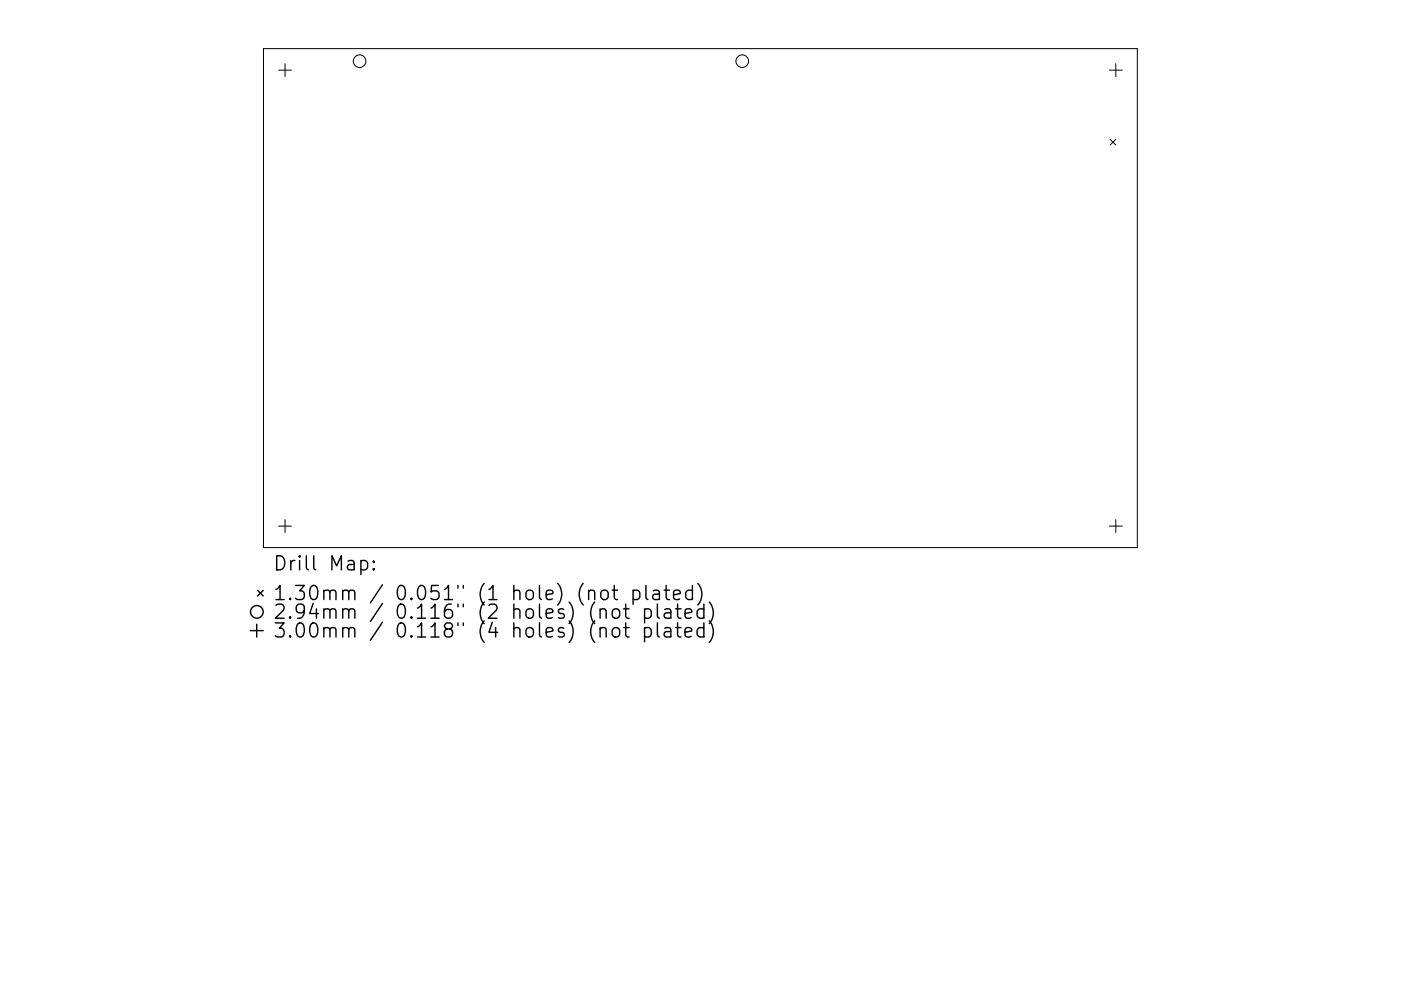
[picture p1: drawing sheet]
<svg xmlns="http://www.w3.org/2000/svg" width="297mm" height="210mm" viewBox="0 0 297 210" stroke-linecap="round" stroke-linejoin="round" font-family="sans-serif">
<defs><g id="words">
<g font-size="4.2">
<text x="57.8" y="121.1">Drill Map:</text>
<text x="57.8" y="127.4">1.30mm / 0.051&quot; (1 hole) (not plated)</text>
<text x="57.8" y="131.3">2.94mm / 0.116&quot; (2 holes) (not plated)</text>
<text x="57.8" y="135.3">3.00mm / 0.118&quot; (4 holes) (not plated)</text>
</g>
</g></defs>
<g fill="none" stroke="#000" stroke-width=".21">
<path d="M55.9 10.3h185.2v105.9h-185.2zM59.1 14.9h2.7M60.4 13.5v2.7M235.2 14.9h2.7M236.6 13.5v2.7M235.4 29.6l1.2 1.2M236.6 29.6l-1.2 1.2M59.1 111.6h2.7M60.4 110.3v2.7M235.2 111.6h2.7M236.6 110.3v2.7"/>
<circle cx="76.2" cy="13" r="1.34"/>
<circle cx="157.4" cy="13" r="1.34"/>
</g>
<g fill="none" stroke="#000" stroke-width=".3">
<path d="M76.5 119.1l.9-.2 .5 .6v.8l-.2 .5-.3 .1-.9-.1M79.2 119.1l.2 .1-.2 .1-.1-.1 .1-.1v.2M53.1 133.8h2.7M54.4 132.4v2.8M54.6 125.3l1.2 1.1M55.8 125.3l-1.2 1.1M79.2 120.6l.2 .2-.2 .1-.1-.1 .1-.2v.3M127.5 125.5a.81 .81 0 0 1 .8-.3 .81 .81 0 0 1 .6 .6v.8a.81 .81 0 0 1-.7 .6 .81 .81 0 0 1-.8-.6v-.8zM129.8 125.2h1.1M130.1 129.3a.81 .81 0 0 1 1.3 .4v.9a.81 .81 0 0 1-.8 .6 .81 .81 0 0 1-.8-.6v-.9zM130.1 133.3a.81 .81 0 0 1 1.3 .4v.9a.81 .81 0 0 1-.8 .6 .81 .81 0 0 1-.8-.6v-.9zM130.2 124.2v2.6l.2 .3 .5 .1"/>
<path d="M132.2 129.2h1.2M132.2 133.2h1.2M132.7 128.2v2.5l.1 .3 .6 .2M132.7 132.2v2.5l.1 .3 .6 .2M134.2 125.4l.9-.2 .6 .6v.8l-.3 .5-.3 .1-.9-.1M134.2 125.2v3M136.7 129.3l.8-.1 .6 .5v.9l-.3 .4-.3 .2-.8-.2M136.7 133.3l.8-.1 .6 .5v.9l-.3 .4-.3 .2-.8-.2M136.7 129.2v3M136.7 133.2v3M136.9 124.2v2.6l.5 .4M138.5 125.4l.3-.2 .9 .2 .1 .2v1.6"/>
<path d="M139.4 128.2v2.5l.4 .5M139.4 132.2v2.5l.4 .5M139.8 125.9l-1 .2a.59 .59 0 0 0-.4 .5 .59 .59 0 0 0 .4 .6l1-.1M140.8 125.2h1.1M140.9 129.3l.3-.1 .9 .1 .1 .3v1.6M140.9 133.3l.3-.1 .9 .1 .1 .3v1.6M141.2 124.2v2.6l.2 .3 .5 .1M142.2 129.9l-1 .1a.59 .59 0 0 0-.4 .6 .59 .59 0 0 0 .4 .6l1-.2M142.2 133.9l-1 .1a.59 .59 0 0 0-.4 .6 .59 .59 0 0 0 .4 .6l1-.2M142.8 126.2l1.4-.3-.1-.5-.9-.2-.4 .4v1.2l.1 .3 .3 .1 .9-.1M143.2 129.2h1.2M143.2 133.2h1.2"/>
<path d="M143.7 128.2v2.5l.1 .3 .6 .2M143.7 132.2v2.5l.1 .3 .6 .2M145.2 130.2l1.5-.3-.2-.6-.8-.1-.5 .4v1.1l.2 .3 .3 .2 .8-.2M145.2 134.2l1.5-.3-.2-.6-.8-.1-.5 .4v1.1l.2 .3 .3 .2 .8-.2M146.8 125.4l-.9-.2-.5 .6v.8l.3 .5 .2 .1 .9-.1M146.8 124.2v3M147.9 123.8a3.4 3.4 0 0 1 0 4.6M149.2 129.3l-.8-.1-.6 .5v.9l.3 .4 .3 .2 .8-.2M149.2 133.3l-.8-.1-.6 .5v.9l.3 .4 .3 .2 .8-.2M149.2 128.2v3M149.2 132.2v3M150.4 127.7a3.4 3.4 0 0 1 0 4.6"/>
<path d="M150.4 131.7a3.4 3.4 0 0 1 0 4.6"/>
<circle cx="54.5" cy="129.8" r="1.34"/>
</g>
<use href="#words"/>
</svg>
